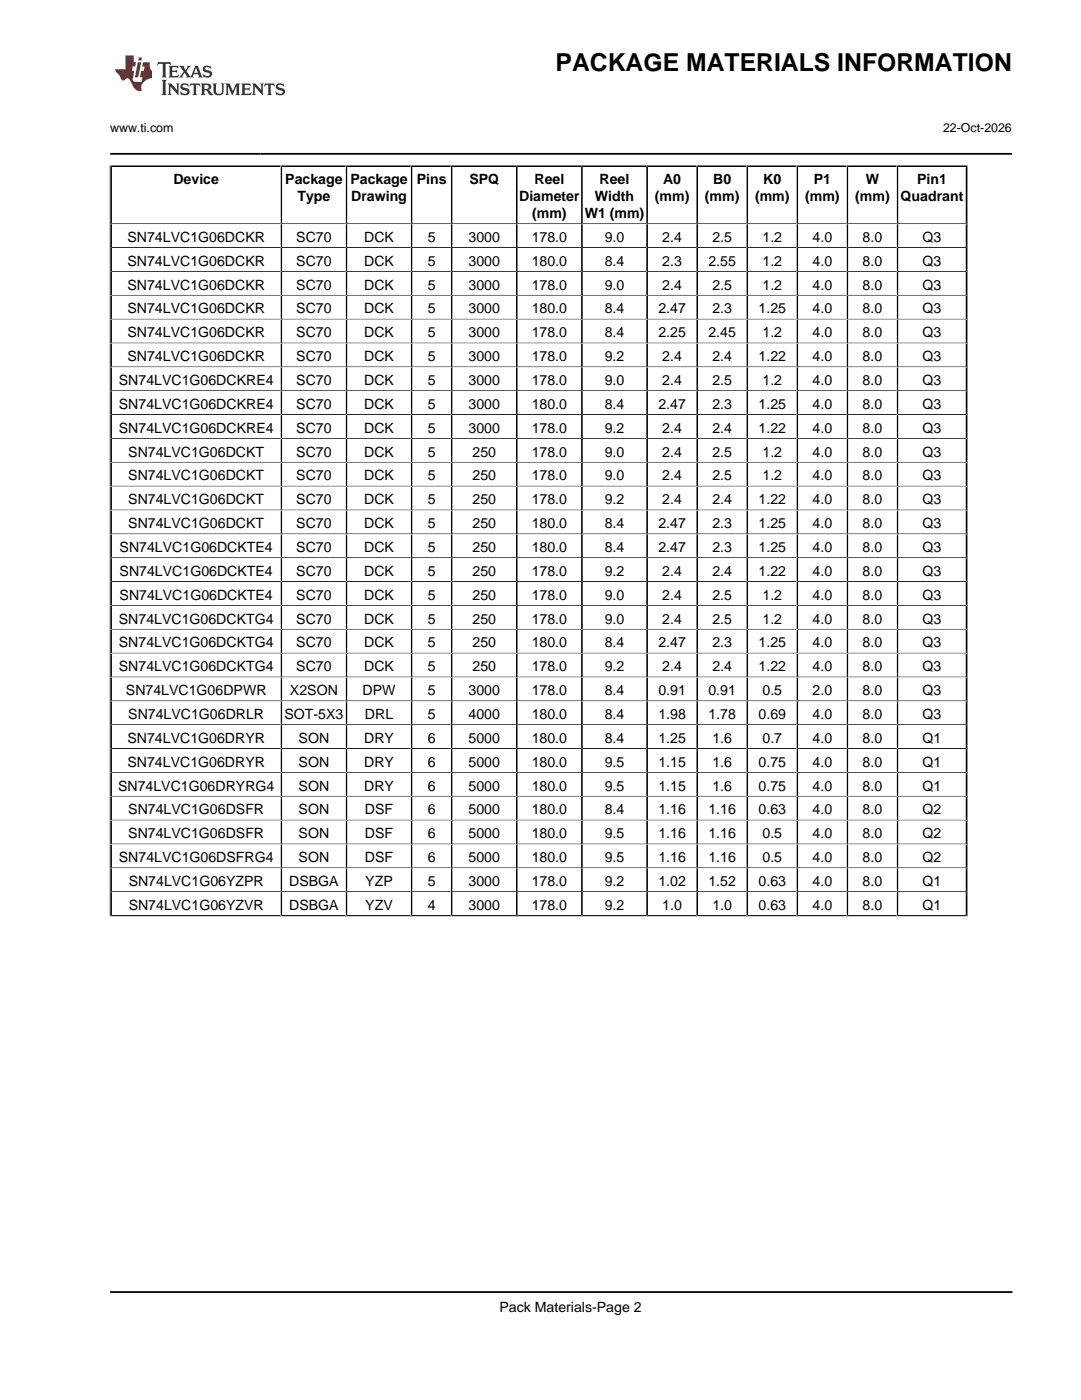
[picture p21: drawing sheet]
<svg xmlns="http://www.w3.org/2000/svg" width="216mm" height="279mm" viewBox="0 0 216 279" stroke-linecap="round" stroke-linejoin="round" font-family="sans-serif">
<defs><g id="words">
<text font-size="4.9" x="110.9" y="14.2">PACKAGE MATERIALS INFORMATION</text>
<g font-size="2.8">
<text x="34.6" y="36.8">Device</text>
<text x="56.9" y="36.8">Package</text>
<text x="59.4" y="40.2">Type</text>
<text x="69.9" y="36.8">Package</text>
<text x="70.1" y="40.2">Drawing</text>
<text x="83.2" y="36.8">Pins</text>
<text x="93.7" y="36.8">SPQ</text>
<text x="103.6" y="40.2">Diameter</text>
<text x="106.7" y="36.8">Reel</text>
<text x="118.8" y="40.2">Width</text>
<text x="119.7" y="36.8">Reel</text>
<text x="130.7" y="40.2">(mm)</text>
<text x="132.4" y="36.8">A0</text>
<text x="140.7" y="40.2">(mm)</text>
<text x="142.4" y="36.8">B0</text>
<text x="150.7" y="40.2">(mm)</text>
<text x="152.4" y="36.8">K0</text>
<text x="160.7" y="40.2">(mm)</text>
<text x="162.4" y="36.8">P1</text>
<text x="170.7" y="40.2">(mm)</text>
<text x="172.8" y="36.8">W</text>
<text x="179.8" y="40.2">Quadrant</text>
<text x="183.1" y="36.8">Pin1</text>
<text x="106.2" y="43.6">(mm)</text>
<text x="116.7" y="43.6">W1 (mm)</text>
<text x="25.5" y="48.3">SN74LVC1G06DCKR</text>
<text x="25.5" y="53.1">SN74LVC1G06DCKR</text>
<text x="59.1" y="48.3">SC70</text>
<text x="59.1" y="53.1">SC70</text>
<text x="72.7" y="48.3">DCK</text>
<text x="72.7" y="53.1">DCK</text>
<text x="85.4" y="48.3">5</text>
<text x="85.4" y="53.1">5</text>
<text x="93.5" y="48.3">3000</text>
<text x="93.5" y="53.1">3000</text>
<text x="106.1" y="48.3">178.0</text>
<text x="106.1" y="53.1">180.0</text>
<text x="120.7" y="48.3">9.0</text>
<text x="120.7" y="53.1">8.4</text>
<text x="132.2" y="48.3">2.4</text>
<text x="132.2" y="53.1">2.3</text>
<text x="141.4" y="53.1">2.55</text>
<text x="142.2" y="48.3">2.5</text>
<text x="152.2" y="48.3">1.2</text>
<text x="152.2" y="53.1">1.2</text>
<text x="162.2" y="48.3">4.0</text>
<text x="162.2" y="53.1">4.0</text>
<text x="172.2" y="48.3">8.0</text>
<text x="172.2" y="53.1">8.0</text>
<text x="184.2" y="48.3">Q3</text>
<text x="184.2" y="53.1">Q3</text>
<text x="25.5" y="57.8">SN74LVC1G06DCKR</text>
<text x="59.1" y="57.8">SC70</text>
<text x="72.7" y="57.8">DCK</text>
<text x="85.4" y="57.8">5</text>
<text x="93.5" y="57.8">3000</text>
<text x="106.1" y="57.8">178.0</text>
<text x="120.7" y="57.8">9.0</text>
<text x="132.2" y="57.8">2.4</text>
<text x="142.2" y="57.8">2.5</text>
<text x="152.2" y="57.8">1.2</text>
<text x="162.2" y="57.8">4.0</text>
<text x="172.2" y="57.8">8.0</text>
<text x="184.2" y="57.8">Q3</text>
<text x="25.5" y="62.6">SN74LVC1G06DCKR</text>
<text x="59.1" y="62.6">SC70</text>
<text x="72.7" y="62.6">DCK</text>
<text x="85.4" y="62.6">5</text>
<text x="93.5" y="62.6">3000</text>
<text x="106.1" y="62.6">180.0</text>
<text x="120.7" y="62.6">8.4</text>
<text x="131.4" y="62.6">2.47</text>
<text x="142.2" y="62.6">2.3</text>
<text x="151.4" y="62.6">1.25</text>
<text x="162.2" y="62.6">4.0</text>
<text x="172.2" y="62.6">8.0</text>
<text x="184.2" y="62.6">Q3</text>
<text x="25.5" y="67.3">SN74LVC1G06DCKR</text>
<text x="59.1" y="67.3">SC70</text>
<text x="72.7" y="67.3">DCK</text>
<text x="85.4" y="67.3">5</text>
<text x="93.5" y="67.3">3000</text>
<text x="106.1" y="67.3">178.0</text>
<text x="120.7" y="67.3">8.4</text>
<text x="131.4" y="67.3">2.25</text>
<text x="141.4" y="67.3">2.45</text>
<text x="152.2" y="67.3">1.2</text>
<text x="162.2" y="67.3">4.0</text>
<text x="172.2" y="67.3">8.0</text>
<text x="184.2" y="67.3">Q3</text>
<text x="23.7" y="76.9">SN74LVC1G06DCKRE4</text>
<text x="25.5" y="72.1">SN74LVC1G06DCKR</text>
<text x="59.1" y="72.1">SC70</text>
<text x="59.1" y="76.9">SC70</text>
<text x="72.7" y="72.1">DCK</text>
<text x="72.7" y="76.9">DCK</text>
<text x="85.4" y="72.1">5</text>
<text x="85.4" y="76.9">5</text>
<text x="93.5" y="72.1">3000</text>
<text x="93.5" y="76.9">3000</text>
<text x="106.1" y="72.1">178.0</text>
<text x="106.1" y="76.9">178.0</text>
<text x="120.7" y="72.1">9.2</text>
<text x="120.7" y="76.9">9.0</text>
<text x="132.2" y="72.1">2.4</text>
<text x="132.2" y="76.9">2.4</text>
<text x="142.2" y="72.1">2.4</text>
<text x="142.2" y="76.9">2.5</text>
<text x="151.4" y="72.1">1.22</text>
<text x="152.2" y="76.9">1.2</text>
<text x="162.2" y="72.1">4.0</text>
<text x="162.2" y="76.9">4.0</text>
<text x="172.2" y="72.1">8.0</text>
<text x="172.2" y="76.9">8.0</text>
<text x="184.2" y="72.1">Q3</text>
<text x="184.2" y="76.9">Q3</text>
<text x="23.7" y="81.6">SN74LVC1G06DCKRE4</text>
<text x="59.1" y="81.6">SC70</text>
<text x="72.7" y="81.6">DCK</text>
<text x="85.4" y="81.6">5</text>
<text x="93.5" y="81.6">3000</text>
<text x="106.1" y="81.6">180.0</text>
<text x="120.7" y="81.6">8.4</text>
<text x="131.4" y="81.6">2.47</text>
<text x="142.2" y="81.6">2.3</text>
<text x="151.4" y="81.6">1.25</text>
<text x="162.2" y="81.6">4.0</text>
<text x="172.2" y="81.6">8.0</text>
<text x="184.2" y="81.6">Q3</text>
<text x="23.7" y="86.4">SN74LVC1G06DCKRE4</text>
<text x="59.1" y="86.4">SC70</text>
<text x="72.7" y="86.4">DCK</text>
<text x="85.4" y="86.4">5</text>
<text x="93.5" y="86.4">3000</text>
<text x="106.1" y="86.4">178.0</text>
<text x="120.7" y="86.4">9.2</text>
<text x="132.2" y="86.4">2.4</text>
<text x="142.2" y="86.4">2.4</text>
<text x="151.4" y="86.4">1.22</text>
<text x="162.2" y="86.4">4.0</text>
<text x="172.2" y="86.4">8.0</text>
<text x="184.2" y="86.4">Q3</text>
<text x="25.6" y="91.2">SN74LVC1G06DCKT</text>
<text x="25.6" y="95.9">SN74LVC1G06DCKT</text>
<text x="59.1" y="91.2">SC70</text>
<text x="59.1" y="95.9">SC70</text>
<text x="72.7" y="91.2">DCK</text>
<text x="72.7" y="95.9">DCK</text>
<text x="85.4" y="91.2">5</text>
<text x="85.4" y="95.9">5</text>
<text x="94.3" y="91.2">250</text>
<text x="94.3" y="95.9">250</text>
<text x="106.1" y="91.2">178.0</text>
<text x="106.1" y="95.9">178.0</text>
<text x="120.7" y="91.2">9.0</text>
<text x="120.7" y="95.9">9.0</text>
<text x="132.2" y="91.2">2.4</text>
<text x="132.2" y="95.9">2.4</text>
<text x="142.2" y="91.2">2.5</text>
<text x="142.2" y="95.9">2.5</text>
<text x="152.2" y="91.2">1.2</text>
<text x="152.2" y="95.9">1.2</text>
<text x="162.2" y="91.2">4.0</text>
<text x="162.2" y="95.9">4.0</text>
<text x="172.2" y="91.2">8.0</text>
<text x="172.2" y="95.9">8.0</text>
<text x="184.2" y="91.2">Q3</text>
<text x="184.2" y="95.9">Q3</text>
<text x="25.6" y="100.7">SN74LVC1G06DCKT</text>
<text x="59.1" y="100.7">SC70</text>
<text x="72.7" y="100.7">DCK</text>
<text x="85.4" y="100.7">5</text>
<text x="94.3" y="100.7">250</text>
<text x="106.1" y="100.7">178.0</text>
<text x="120.7" y="100.7">9.2</text>
<text x="132.2" y="100.7">2.4</text>
<text x="142.2" y="100.7">2.4</text>
<text x="151.4" y="100.7">1.22</text>
<text x="162.2" y="100.7">4.0</text>
<text x="172.2" y="100.7">8.0</text>
<text x="184.2" y="100.7">Q3</text>
<text x="25.6" y="105.4">SN74LVC1G06DCKT</text>
<text x="59.1" y="105.4">SC70</text>
<text x="72.7" y="105.4">DCK</text>
<text x="85.4" y="105.4">5</text>
<text x="94.3" y="105.4">250</text>
<text x="106.1" y="105.4">180.0</text>
<text x="120.7" y="105.4">8.4</text>
<text x="131.4" y="105.4">2.47</text>
<text x="142.2" y="105.4">2.3</text>
<text x="151.4" y="105.4">1.25</text>
<text x="162.2" y="105.4">4.0</text>
<text x="172.2" y="105.4">8.0</text>
<text x="184.2" y="105.4">Q3</text>
<text x="23.9" y="110.2">SN74LVC1G06DCKTE4</text>
<text x="59.1" y="110.2">SC70</text>
<text x="72.7" y="110.2">DCK</text>
<text x="85.4" y="110.2">5</text>
<text x="94.3" y="110.2">250</text>
<text x="106.1" y="110.2">180.0</text>
<text x="120.7" y="110.2">8.4</text>
<text x="131.4" y="110.2">2.47</text>
<text x="142.2" y="110.2">2.3</text>
<text x="151.4" y="110.2">1.25</text>
<text x="162.2" y="110.2">4.0</text>
<text x="172.2" y="110.2">8.0</text>
<text x="184.2" y="110.2">Q3</text>
<text x="23.9" y="115">SN74LVC1G06DCKTE4</text>
<text x="23.9" y="119.7">SN74LVC1G06DCKTE4</text>
<text x="59.1" y="115">SC70</text>
<text x="59.1" y="119.7">SC70</text>
<text x="72.7" y="115">DCK</text>
<text x="72.7" y="119.7">DCK</text>
<text x="85.4" y="115">5</text>
<text x="85.4" y="119.7">5</text>
<text x="94.3" y="115">250</text>
<text x="94.3" y="119.7">250</text>
<text x="106.1" y="115">178.0</text>
<text x="106.1" y="119.7">178.0</text>
<text x="120.7" y="115">9.2</text>
<text x="120.7" y="119.7">9.0</text>
<text x="132.2" y="115">2.4</text>
<text x="132.2" y="119.7">2.4</text>
<text x="142.2" y="115">2.4</text>
<text x="142.2" y="119.7">2.5</text>
<text x="151.4" y="115">1.22</text>
<text x="152.2" y="119.7">1.2</text>
<text x="162.2" y="115">4.0</text>
<text x="162.2" y="119.7">4.0</text>
<text x="172.2" y="115">8.0</text>
<text x="172.2" y="119.7">8.0</text>
<text x="184.2" y="115">Q3</text>
<text x="184.2" y="119.7">Q3</text>
<text x="23.7" y="124.5">SN74LVC1G06DCKTG4</text>
<text x="59.1" y="124.5">SC70</text>
<text x="72.7" y="124.5">DCK</text>
<text x="85.4" y="124.5">5</text>
<text x="94.3" y="124.5">250</text>
<text x="106.1" y="124.5">178.0</text>
<text x="120.7" y="124.5">9.0</text>
<text x="132.2" y="124.5">2.4</text>
<text x="142.2" y="124.5">2.5</text>
<text x="152.2" y="124.5">1.2</text>
<text x="162.2" y="124.5">4.0</text>
<text x="172.2" y="124.5">8.0</text>
<text x="184.2" y="124.5">Q3</text>
<text x="23.7" y="129.3">SN74LVC1G06DCKTG4</text>
<text x="59.1" y="129.3">SC70</text>
<text x="72.7" y="129.3">DCK</text>
<text x="85.4" y="129.3">5</text>
<text x="94.3" y="129.3">250</text>
<text x="106.1" y="129.3">180.0</text>
<text x="120.7" y="129.3">8.4</text>
<text x="131.4" y="129.3">2.47</text>
<text x="142.2" y="129.3">2.3</text>
<text x="151.4" y="129.3">1.25</text>
<text x="162.2" y="129.3">4.0</text>
<text x="172.2" y="129.3">8.0</text>
<text x="184.2" y="129.3">Q3</text>
<text x="23.7" y="134">SN74LVC1G06DCKTG4</text>
<text x="59.1" y="134">SC70</text>
<text x="72.7" y="134">DCK</text>
<text x="85.4" y="134">5</text>
<text x="94.3" y="134">250</text>
<text x="106.1" y="134">178.0</text>
<text x="120.7" y="134">9.2</text>
<text x="132.2" y="134">2.4</text>
<text x="142.2" y="134">2.4</text>
<text x="151.4" y="134">1.22</text>
<text x="162.2" y="134">4.0</text>
<text x="172.2" y="134">8.0</text>
<text x="184.2" y="134">Q3</text>
<text x="25.1" y="138.8">SN74LVC1G06DPWR</text>
<text x="25.6" y="143.5">SN74LVC1G06DRLR</text>
<text x="56.8" y="143.5">SOT-5X3</text>
<text x="57.9" y="138.8">X2SON</text>
<text x="72.4" y="138.8">DPW</text>
<text x="72.9" y="143.5">DRL</text>
<text x="85.4" y="138.8">5</text>
<text x="85.4" y="143.5">5</text>
<text x="93.5" y="138.8">3000</text>
<text x="93.5" y="143.5">4000</text>
<text x="106.1" y="138.8">178.0</text>
<text x="106.1" y="143.5">180.0</text>
<text x="120.7" y="138.8">8.4</text>
<text x="120.7" y="143.5">8.4</text>
<text x="131.4" y="138.8">0.91</text>
<text x="131.4" y="143.5">1.98</text>
<text x="141.4" y="138.8">0.91</text>
<text x="141.4" y="143.5">1.78</text>
<text x="151.4" y="143.5">0.69</text>
<text x="152.2" y="138.8">0.5</text>
<text x="162.2" y="138.8">2.0</text>
<text x="162.2" y="143.5">4.0</text>
<text x="172.2" y="138.8">8.0</text>
<text x="172.2" y="143.5">8.0</text>
<text x="184.2" y="138.8">Q3</text>
<text x="184.2" y="143.5">Q3</text>
<text x="25.5" y="148.3">SN74LVC1G06DRYR</text>
<text x="59.6" y="148.3">SON</text>
<text x="72.7" y="148.3">DRY</text>
<text x="85.4" y="148.3">6</text>
<text x="93.5" y="148.3">5000</text>
<text x="106.1" y="148.3">180.0</text>
<text x="120.7" y="148.3">8.4</text>
<text x="131.4" y="148.3">1.25</text>
<text x="142.2" y="148.3">1.6</text>
<text x="152.2" y="148.3">0.7</text>
<text x="162.2" y="148.3">4.0</text>
<text x="172.2" y="148.3">8.0</text>
<text x="184.2" y="148.3">Q1</text>
<text x="25.5" y="153.1">SN74LVC1G06DRYR</text>
<text x="59.6" y="153.1">SON</text>
<text x="72.7" y="153.1">DRY</text>
<text x="85.4" y="153.1">6</text>
<text x="93.5" y="153.1">5000</text>
<text x="106.1" y="153.1">180.0</text>
<text x="120.7" y="153.1">9.5</text>
<text x="131.4" y="153.1">1.15</text>
<text x="142.2" y="153.1">1.6</text>
<text x="151.4" y="153.1">0.75</text>
<text x="162.2" y="153.1">4.0</text>
<text x="172.2" y="153.1">8.0</text>
<text x="184.2" y="153.1">Q1</text>
<text x="23.6" y="157.8">SN74LVC1G06DRYRG4</text>
<text x="59.6" y="157.8">SON</text>
<text x="72.7" y="157.8">DRY</text>
<text x="85.4" y="157.8">6</text>
<text x="93.5" y="157.8">5000</text>
<text x="106.1" y="157.8">180.0</text>
<text x="120.7" y="157.8">9.5</text>
<text x="131.4" y="157.8">1.15</text>
<text x="142.2" y="157.8">1.6</text>
<text x="151.4" y="157.8">0.75</text>
<text x="162.2" y="157.8">4.0</text>
<text x="172.2" y="157.8">8.0</text>
<text x="184.2" y="157.8">Q1</text>
<text x="25.6" y="162.6">SN74LVC1G06DSFR</text>
<text x="25.6" y="167.4">SN74LVC1G06DSFR</text>
<text x="59.6" y="162.6">SON</text>
<text x="59.6" y="167.4">SON</text>
<text x="72.9" y="162.6">DSF</text>
<text x="72.9" y="167.4">DSF</text>
<text x="85.4" y="162.6">6</text>
<text x="85.4" y="167.4">6</text>
<text x="93.5" y="162.6">5000</text>
<text x="93.5" y="167.4">5000</text>
<text x="106.1" y="162.6">180.0</text>
<text x="106.1" y="167.4">180.0</text>
<text x="120.7" y="162.6">8.4</text>
<text x="120.7" y="167.4">9.5</text>
<text x="131.4" y="162.6">1.16</text>
<text x="131.4" y="167.4">1.16</text>
<text x="141.4" y="162.6">1.16</text>
<text x="141.4" y="167.4">1.16</text>
<text x="151.4" y="162.6">0.63</text>
<text x="152.2" y="167.4">0.5</text>
<text x="162.2" y="162.6">4.0</text>
<text x="162.2" y="167.4">4.0</text>
<text x="172.2" y="162.6">8.0</text>
<text x="172.2" y="167.4">8.0</text>
<text x="184.2" y="162.6">Q2</text>
<text x="184.2" y="167.4">Q2</text>
<text x="23.7" y="172.1">SN74LVC1G06DSFRG4</text>
<text x="59.6" y="172.1">SON</text>
<text x="72.9" y="172.1">DSF</text>
<text x="85.4" y="172.1">6</text>
<text x="93.5" y="172.1">5000</text>
<text x="106.1" y="172.1">180.0</text>
<text x="120.7" y="172.1">9.5</text>
<text x="131.4" y="172.1">1.16</text>
<text x="141.4" y="172.1">1.16</text>
<text x="152.2" y="172.1">0.5</text>
<text x="162.2" y="172.1">4.0</text>
<text x="172.2" y="172.1">8.0</text>
<text x="184.2" y="172.1">Q2</text>
<text x="25.7" y="176.9">SN74LVC1G06YZPR</text>
<text x="57.7" y="176.9">DSBGA</text>
<text x="72.9" y="176.9">YZP</text>
<text x="85.4" y="176.9">5</text>
<text x="93.5" y="176.9">3000</text>
<text x="106.1" y="176.9">178.0</text>
<text x="120.7" y="176.9">9.2</text>
<text x="131.4" y="176.9">1.02</text>
<text x="141.4" y="176.9">1.52</text>
<text x="151.4" y="176.9">0.63</text>
<text x="162.2" y="176.9">4.0</text>
<text x="172.2" y="176.9">8.0</text>
<text x="184.2" y="176.9">Q1</text>
<text x="25.7" y="181.6">SN74LVC1G06YZVR</text>
<text x="57.7" y="181.6">DSBGA</text>
<text x="72.9" y="181.6">YZV</text>
<text x="85.4" y="181.6">4</text>
<text x="93.5" y="181.6">3000</text>
<text x="106.1" y="181.6">178.0</text>
<text x="120.7" y="181.6">9.2</text>
<text x="132.2" y="181.6">1.0</text>
<text x="142.2" y="181.6">1.0</text>
<text x="151.4" y="181.6">0.63</text>
<text x="162.2" y="181.6">4.0</text>
<text x="172.2" y="181.6">8.0</text>
<text x="184.2" y="181.6">Q1</text>
<text x="99.7" y="262">Pack Materials-Page 2</text>
</g>
<g font-size="2.5">
<text x="22" y="26.4">www.ti.com</text>
<text x="188.3" y="26.4">22-Oct-2026</text>
</g>
</g></defs>
<path d="M31.6 12.4l-.2 .6 .6-.3 .5 .1v.1v2.2l-.2 .4h1l-.2-.4v-2.2v-.1l.5-.1 .5 .3-.1-.6zM33.6 13.1l.3 .4v1.6l-.3 .4h1.9l.2-.6a1.14 1.14 0 0 1-1.3 .3v-.8h.7l.3 .2v-.7l-.3 .2h-.7v-.5l.2-.2a.99 .99 0 0 1 1 .3l-.1-.6zM35.7 13.1l1 1.2-1 1.2h.9l-.2-.3 .4-.7 .5 .8-.2 .2h1.6l-.2-.3 .1-.4h1l.1 .4-.1 .3h.9l-.3-.4-.7-2h-.5l-1 2.2-.8-1.1 .9-1.1h-.8l.1 .2-.4 .7-.3-.7 .1-.2zM39.1 13.5l.4 1h-.8zM40.7 13.3a.66 .66 0 0 0-.2 .7 .66 .66 0 0 0 .6 .4l.6 .2 .1 .4a.97 .97 0 0 1-1.3-.3l.1 .8 .2-.1a1.15 1.15 0 0 0 1.5-.6 1.16 1.16 0 0 0-1.3-.9v-.4a1.1 1.1 0 0 1 1.2 .2l-.2-.6-.2 .1-.5-.1zM32.2 15.9l.3 .4v2.3l-.3 .4h1.1l-.2-.4v-2.3l.2-.4zM33.5 16.7l.2 .4v1.5l-.2 .4h.7l-.2-.4v-1.3l1.6 1.7v-1.9l.2-.4h-.7l.2 .2v1.1l-1.1-1.3zM36.2 16.8a.66 .66 0 0 0-.2 .7 .66 .66 0 0 0 .6 .5l.7 .1v.5a.97 .97 0 0 1-1.3-.4l.1 .8 .2-.1a1.16 1.16 0 0 0 1.6-.6 1.16 1.16 0 0 0-1.3-.9l-.1-.3a1.1 1.1 0 0 1 1.2 .2l-.2-.6-.2 .1-.5-.2zM38 16.7l-.1 .6a.63 .63 0 0 1 .7-.3l.1 1.6-.3 .4h1l-.3-.4 .1-1.6a.66 .66 0 0 1 .8 .3l-.2-.6zM40.1 16.7l.2 .4v1.5l-.2 .4h.9l-.2-.2v-.8l.5 .1 .1 .1a.78 .78 0 0 0 1.2 .7l-1-1a.62 .62 0 0 0 .6-.5 .62 .62 0 0 0-.6-.7zM40.8 17h.1a.47 .47 0 0 1 .6 0 .47 .47 0 0 1 .1 .6l-.2 .1-.6 .1zM42.4 16.7l.2 .2a2.3 2.3 0 0 0 .4 2 1.03 1.03 0 0 0 1.6-.7l.1-1.3 .2-.2h-.8l.2 .4v1.1a.6 .6 0 0 1-.6 .5 .6 .6 0 0 1-.6-.5l.1-1.3 .2-.2zM45 16.7l.2 .4v1.5l-.2 .4h.7l-.2-.4v-1.4l.8 1.8 .9-1.8v1.4l-.2 .4h1l-.3-.4v-1.5l.3-.4h-.9l-.6 1.5-.7-1.5zM48.1 16.7l.3 .4v1.5l-.3 .4h1.9l.2-.6a1.14 1.14 0 0 1-1.3 .3v-.8h.5l.5 .2v-.7l-.3 .2h-.7v-.5l.1-.1a1.02 1.02 0 0 1 1.1 .2l-.1-.5zM50.3 16.7l.2 .4v1.5l-.2 .4h.8l-.3-.4v-1.3l1.7 1.7v-1.9l.2-.4h-.7l.1 .2 .1 1.1-1.2-1.3zM52.9 16.7l-.1 .6a.63 .63 0 0 1 .7-.3l.1 1.6-.3 .4h1l-.3-.4 .1-1.6a.66 .66 0 0 1 .8 .3l-.2-.6zM55.3 16.8a.66 .66 0 0 0-.2 .7 .66 .66 0 0 0 .6 .5l.6 .1 .1 .5a1.14 1.14 0 0 1-1.4-.3l.2 .7 .2-.1a.93 .93 0 0 0 1 .1 .93 .93 0 0 0 .5-1l-.4-.3-.9-.3-.1-.3a1.14 1.14 0 0 1 1.3 .2l-.2-.6-.2 .1-.5-.2z" fill-rule="evenodd" fill="#373435"/>
<path d="M25 11v2.8h-2v.4l.9 .9a.93 .93 0 0 0 .9 .9 .6 .6 0 0 1 .6-.3 .6 .6 0 0 1 .5 .3l.4 .8a1.58 1.58 0 0 0 2.1 1.3 1.62 1.62 0 0 1 1-2.2l.9-.3v-1.5a1.56 1.56 0 0 1-.4-1.7h-1.4l-.2 .9h.5l-.1 .8h-.5l-.2 1.1v.2l.4 .1-.2 .8h-.6a.74 .74 0 0 1-1.1-.6l.3-1.6h-.4l.1-.8h.5l.2-.9h-.5v-1.4zM27.5 12.4l-.6 3.1h.7l.6-3.1zM27.7 11.4l-.1 .7h.7l.1-.7z" fill-rule="evenodd" fill="#ed3237"/>
<g fill="none" stroke="#000" stroke-width=".35">
<path d="M22 30.7h180M22 33.2h171.1M22.2 33v149.9M56.2 33v149.9M69.2 33v149.9M82.2 33v149.9M90.2 33v149.9M103.2 33v149.9M116.2 33v149.9M129.2 33v149.9M139.2 33v149.9M149.2 33v149.9"/>
<path d="M159.2 33v149.9M169.2 33v149.9M179.2 33v149.9M192.9 33v149.9M22 257.9h180.1"/>
</g>
<g fill="none" stroke="#000" stroke-width=".2">
<path d="M21.9 33v149.9M193.1 33v149.9M22 44.7h171.1M22 49.4h171.1M22 54.2h171.1M22 58.9h171.1M22 63.7h171.1M22 68.5h171.1M22 73.2h171.1M22 78h171.1M22 82.8h171.1M22 87.5h171.1"/>
<path d="M22 92.3h171.1M22 97h171.1M22 101.8h171.1M22 106.6h171.1M22 111.3h171.1M22 116.1h171.1M22 120.9h171.1M22 125.6h171.1M22 130.4h171.1M22 135.1h171.1M22 139.9h171.1M22 144.7h171.1"/>
<path d="M22 149.4h171.1M22 154.2h171.1M22 159h171.1M22 163.7h171.1M22 168.5h171.1M22 173.2h171.1M22 178h171.1M21.9 182.9h171.3M22 182.8h171.1"/>
</g>
<use href="#words"/>
</svg>
